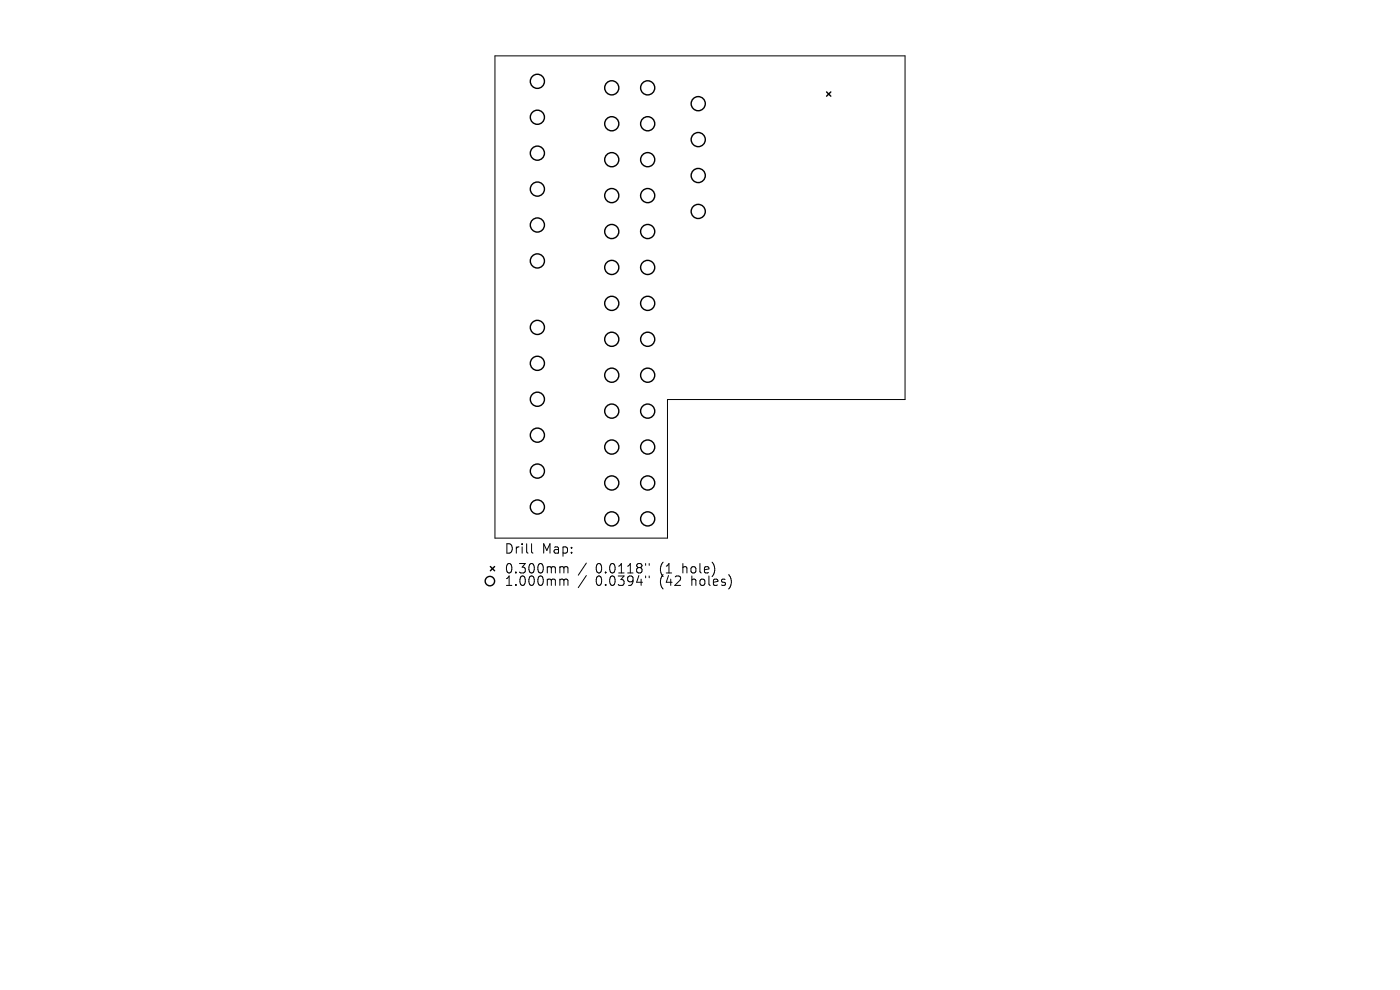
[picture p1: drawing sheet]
<svg xmlns="http://www.w3.org/2000/svg" width="297mm" height="210mm" viewBox="0 0 297 210" stroke-linecap="round" stroke-linejoin="round" font-family="sans-serif">
<defs><g id="words">
<g font-size="2.8">
<text x="106.9" y="117.7">Drill</text>
<text x="114.9" y="117.7">Map:</text>
<text x="106.9" y="121.9">0.300mm</text>
<text x="106.9" y="124.6">1.000mm</text>
<text x="126.4" y="121.9">0.0118&quot;</text>
<text x="126.4" y="124.6">0.0394&quot;</text>
<text x="140.1" y="121.9">(1</text>
<text x="140.1" y="124.6">(42</text>
<text x="145.1" y="121.9">hole)</text>
<text x="147" y="124.6">holes)</text>
</g>
</g></defs>
<g fill="none" stroke="#000" stroke-width=".21">
<path d="M105 11.9h87v72.9h-50.4v29.4h-36.6zM112.8 115.3v1.8l.3 .2M124.4 119.4l-1.7 2.6M137 119.5v.4M137.7 119.5v.4M119.1 120.2h.2l.3 .3M119.1 122.8h.2l.3 .3M119.6 120.5l.3-.3 .5 .1 .1 1.2M119.6 120.5v1M119.6 123.1v1.1M119.6 123.1l.3-.3 .5 .1 .1 1.3M124.4 122.1l-1.7 2.6"/>
<path d="M137 122.2v.4M137.7 122.2v.4"/>
</g>
<g fill="none" stroke="#000" stroke-width=".3">
<path d="M175.4 19.5l.9 .9M176.3 19.5l-.9 .9M104 120.2l.9 .9M104.9 120.2l-.9 .9"/>
<circle cx="114" cy="17.3" r="1.5"/>
<circle cx="129.8" cy="18.6" r="1.5"/>
<circle cx="137.4" cy="18.6" r="1.5"/>
<circle cx="114" cy="24.9" r="1.5"/>
<circle cx="114" cy="32.5" r="1.5"/>
<circle cx="129.8" cy="33.9" r="1.5"/>
<circle cx="129.8" cy="26.3" r="1.5"/>
<circle cx="137.4" cy="26.3" r="1.5"/>
<circle cx="137.4" cy="33.9" r="1.5"/>
<circle cx="148.1" cy="22" r="1.5"/>
<circle cx="148.1" cy="37.2" r="1.5"/>
<circle cx="148.1" cy="29.6" r="1.5"/>
<circle cx="114" cy="55.4" r="1.5"/>
<circle cx="114" cy="47.7" r="1.5"/>
<circle cx="114" cy="40.1" r="1.5"/>
<circle cx="129.8" cy="56.7" r="1.5"/>
<circle cx="129.8" cy="41.5" r="1.5"/>
<circle cx="129.8" cy="49.1" r="1.5"/>
<circle cx="137.4" cy="41.5" r="1.5"/>
<circle cx="137.4" cy="49.1" r="1.5"/>
<circle cx="137.4" cy="56.7" r="1.5"/>
<circle cx="148.1" cy="44.9" r="1.5"/>
<circle cx="114" cy="69.5" r="1.5"/>
<circle cx="114" cy="77.1" r="1.5"/>
<circle cx="129.8" cy="64.4" r="1.5"/>
<circle cx="129.8" cy="79.6" r="1.5"/>
<circle cx="129.8" cy="72" r="1.5"/>
<circle cx="137.4" cy="64.4" r="1.5"/>
<circle cx="137.4" cy="79.6" r="1.5"/>
<circle cx="137.4" cy="72" r="1.5"/>
<circle cx="114" cy="92.3" r="1.5"/>
<circle cx="114" cy="84.7" r="1.5"/>
<circle cx="114" cy="99.9" r="1.5"/>
<circle cx="129.8" cy="87.2" r="1.5"/>
<circle cx="129.8" cy="94.8" r="1.5"/>
<circle cx="137.4" cy="94.8" r="1.5"/>
<circle cx="137.4" cy="87.2" r="1.5"/>
<circle cx="114" cy="107.6" r="1.5"/>
<circle cx="129.8" cy="102.5" r="1.5"/>
<circle cx="129.8" cy="110.1" r="1.5"/>
<circle cx="137.4" cy="102.5" r="1.5"/>
<circle cx="137.4" cy="110.1" r="1.5"/>
<circle cx="103.9" cy="123.3" r="1"/>
</g>
<use href="#words"/>
</svg>
